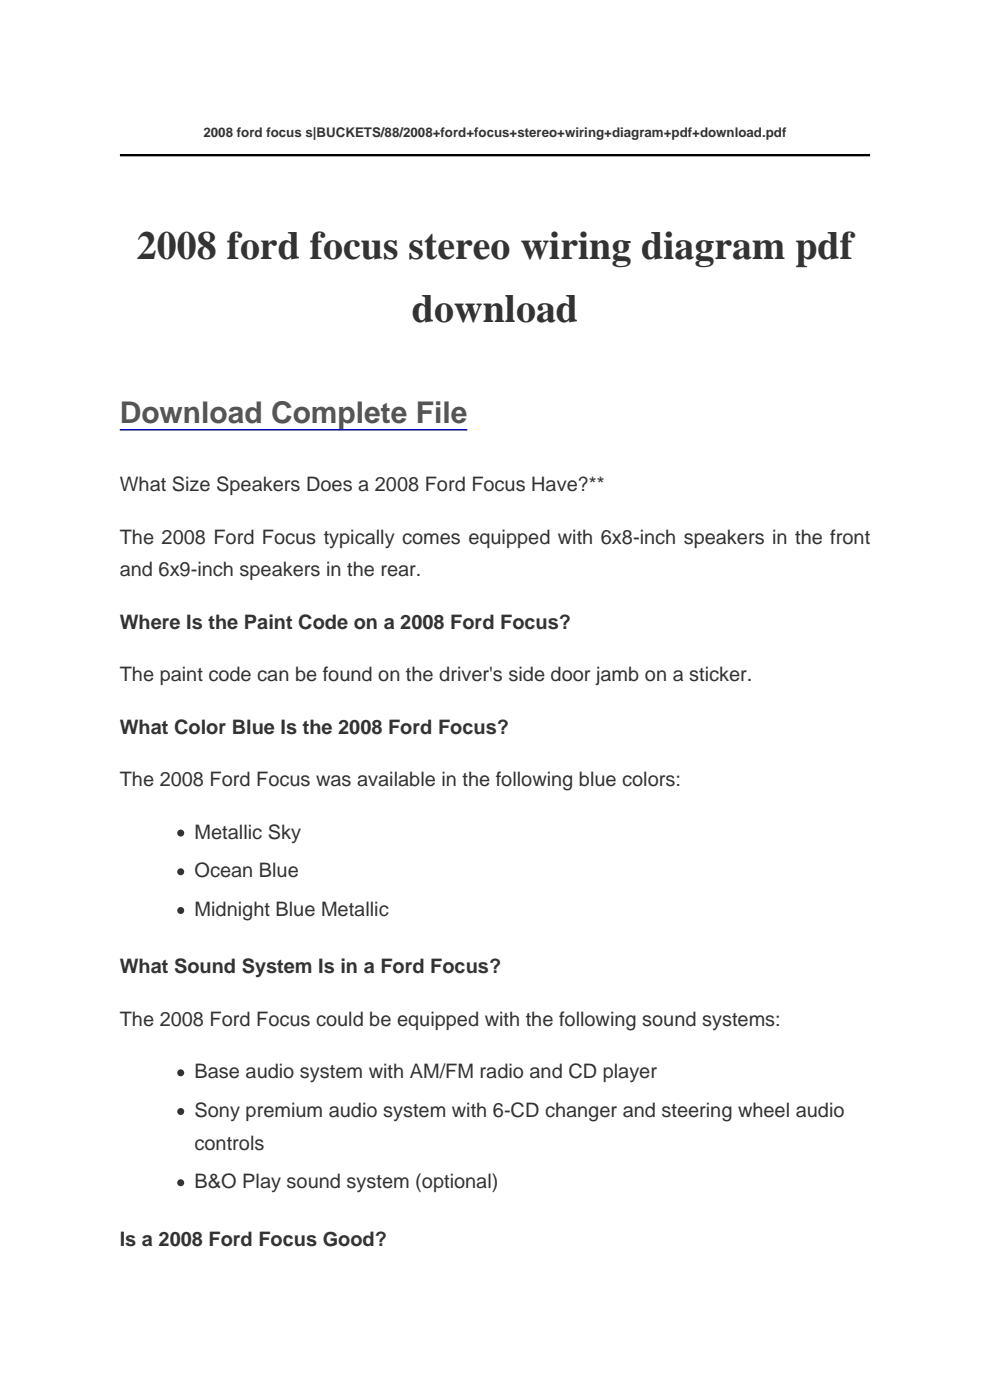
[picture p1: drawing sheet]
<svg xmlns="http://www.w3.org/2000/svg" width="210mm" height="297mm" viewBox="0 0 210 297" stroke-linecap="round" stroke-linejoin="round" font-family="sans-serif">
<defs><g id="words">
<g font-size="8.5" fill="#333">
<text x="29" y="54.9">2008 ford focus stereo wiring diagram pdf</text>
<text x="87.4" y="68.3">download</text>
</g>
<text font-size="6.3" fill="#555" x="25.4" y="89.8">Download Complete File</text>
<g font-size="4.2" fill="#333">
<text x="25.4" y="104.2">What Size Speakers Does a 2008 Ford Focus Have?**</text>
<text x="25.4" y="115.4">The 2008 Ford Focus typically comes equipped with 6x8-inch speakers in the front</text>
<text x="25.4" y="122.3">and 6x9-inch speakers in the rear.</text>
<text x="25.4" y="133.4">Where Is the Paint Code on a 2008 Ford Focus?</text>
<text x="25.4" y="144.5">The paint code can be found on the driver's side door jamb on a sticker.</text>
<text x="25.4" y="155.6">What Color Blue Is the 2008 Ford Focus?</text>
<text x="25.4" y="166.8">The 2008 Ford Focus was available in the following blue colors:</text>
<text x="41.3" y="177.9">Metallic Sky</text>
<text x="41.3" y="186.1">Ocean Blue</text>
<text x="41.3" y="194.3">Midnight Blue Metallic</text>
<text x="25.4" y="206.5">What Sound System Is in a Ford Focus?</text>
<text x="25.4" y="217.6">The 2008 Ford Focus could be equipped with the following sound systems:</text>
<text x="41.3" y="228.8">Base audio system with AM/FM radio and CD player</text>
<text x="41.3" y="237">Sony premium audio system with 6-CD changer and steering wheel audio</text>
<text x="41.3" y="243.9">controls</text>
<text x="41.3" y="252.1">B&amp;O Play sound system (optional)</text>
<text x="25.4" y="264.3">Is a 2008 Ford Focus Good?</text>
</g>
<text font-size="2.8" fill="#333" x="43.2" y="29.1">2008 ford focus s|BUCKETS/88/2008+ford+focus+stereo+wiring+diagram+pdf+download.pdf</text>
</g></defs>
<path d="M25.4 32.9h159.2" fill="none" stroke="#000" stroke-width=".53"/>
<path d="M25.4 91.2h73.7" fill="none" stroke="#00c" stroke-width=".32"/>
<g fill="#333">
<circle cx="38.3" cy="176.7" r=".74"/>
<circle cx="38.3" cy="184.9" r=".74"/>
<circle cx="38.3" cy="193.2" r=".74"/>
<circle cx="38.3" cy="227.6" r=".74"/>
<circle cx="38.3" cy="235.8" r=".74"/>
<circle cx="38.3" cy="250.9" r=".74"/>
</g>
<use href="#words"/>
</svg>
